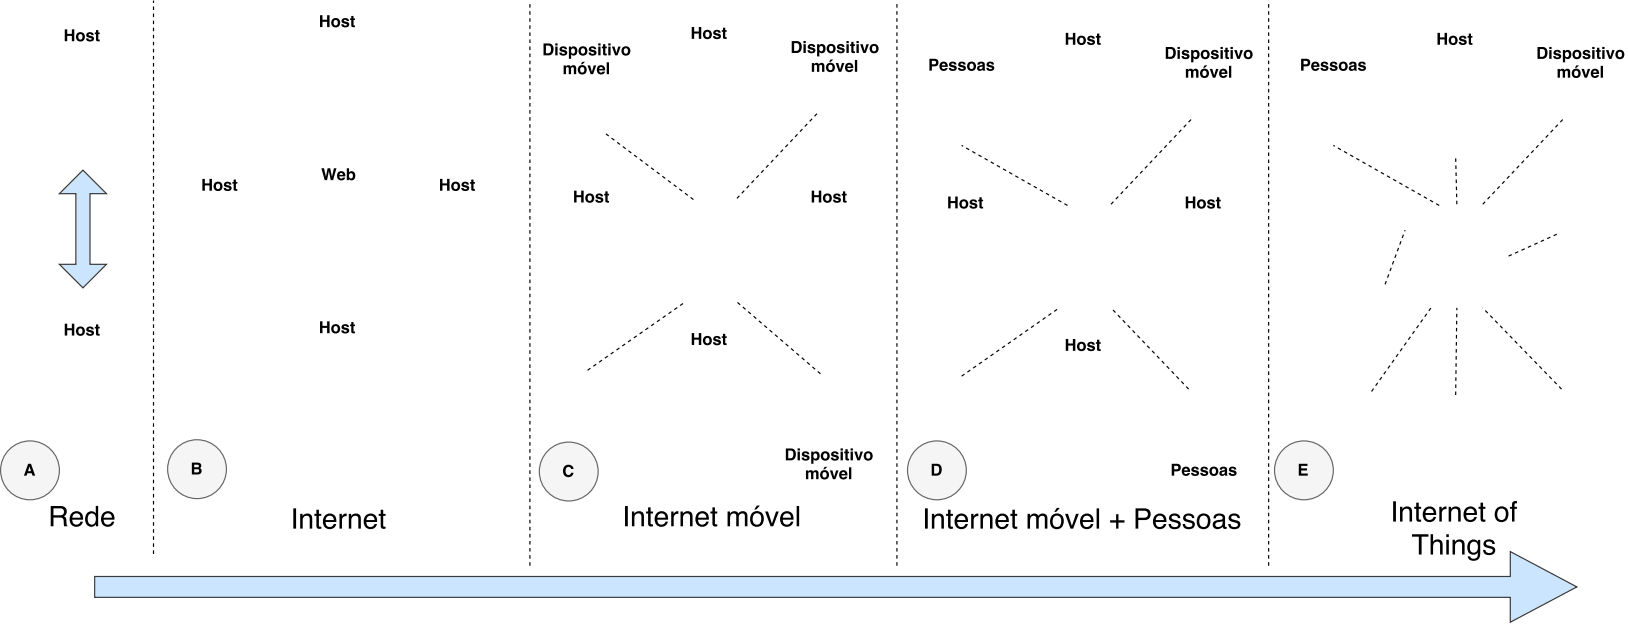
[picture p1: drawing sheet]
<svg xmlns="http://www.w3.org/2000/svg" width="488mm" height="187mm" viewBox="0 0 488 187" stroke-linecap="round" stroke-linejoin="round" font-family="sans-serif">
<g fill="#000">
<path d="M19.4 8.8h.8v1.3h1.3v-1.3h.8v3.5h-.8v-1.5h-1.3v1.5h-.8zM23.7 10.4a.77 .77 0 0 0-.2 1.1 .77 .77 0 0 0 1.1 .1 .77 .77 0 0 0 .1-1 .77 .77 0 0 0-1-.2zM22.7 11a1.4 1.4 0 0 1 2.8 0 1.4 1.4 0 0 1-2.8 0zM26.2 9.9a1.22 1.22 0 0 1 1.9 .6h-.7a.43 .43 0 0 0-.4-.3 .43 .43 0 0 0-.4 .3l.2 .1a1.15 1.15 0 0 1 1.4 1.2 1.3 1.3 0 0 1-1.3 .6 1.3 1.3 0 0 1-1.1-.9h.7a.46 .46 0 0 0 .5 .4 .46 .46 0 0 0 .4-.4l-.1-.1a1.13 1.13 0 0 1-1.4-1.1zM28.8 9h.7v.7h.4v.5h-.4v1.6l.4 .1v.5l-.8-.1-.3-.2v-1.9h-.4v-.5h.4z"/>
<path d="M96.4 50.4h.8l.5 2.6 .5-2.6h.8l.6 2.6 .5-2.6h.8l-1 3.6h-.7l-.6-2.8-.5 2.8h-.7zM102 52l-.2 .4h1.1l-.4-.5zM101.4 51.6a1.27 1.27 0 0 1 1.6-.2 1.27 1.27 0 0 1 .6 1.5h-1.8a.57 .57 0 0 0 .4 .6 .57 .57 0 0 0 .6-.3h.7a1.35 1.35 0 0 1-2 .6 1.35 1.35 0 0 1-.1-2.2zM104 50.4h.7v1.3a1.12 1.12 0 0 1 1.5-.2 1.12 1.12 0 0 1 .3 1.4 1.04 1.04 0 0 1-.6 1.1 1.04 1.04 0 0 1-1.2-.4v.4h-.7zM104.9 52a.74 .74 0 0 0-.2 1 .74 .74 0 0 0 1 .3 .75 .75 0 0 0 .1-1 .75 .75 0 0 0-.9-.3z"/>
<path d="M19.4 97h.8v1.3h1.3v-1.3h.8v3.5h-.8v-1.5h-1.3v1.5h-.8zM23.7 98.6a.77 .77 0 0 0-.2 1.1 .77 .77 0 0 0 1.1 .1 .77 .77 0 0 0 .1-1 .77 .77 0 0 0-1-.2zM22.7 99.2a1.4 1.4 0 0 1 2.8 0 1.4 1.4 0 0 1-2.8 0zM26.2 98.1a1.22 1.22 0 0 1 1.9 .6h-.7a.43 .43 0 0 0-.4-.3 .43 .43 0 0 0-.4 .3l.2 .1a1.15 1.15 0 0 1 1.4 1.2 1.3 1.3 0 0 1-1.3 .6 1.3 1.3 0 0 1-1.1-.9h.7a.46 .46 0 0 0 .5 .4 .46 .46 0 0 0 .4-.4l-.1-.1a1.13 1.13 0 0 1-1.4-1.1zM28.8 97.2h.7v.7h.4v.5h-.4v1.5l.4 .2v.5l-.8-.1-.3-.2v-1.9h-.4v-.5h.4z"/>
</g>
<path d="M24.9 51l7 7h-4.9v21.2h4.9l-7 7.1-7.1-7.1h5v-21.2h-5z" fill="#cce5ff"/>
<path d="M24.9 51l7 7h-4.9v21.2h4.9l-7 7.1-7.1-7.1h5v-21.2h-5z" fill="none" stroke="#36393d" stroke-width=".35"/>
<g fill="#000">
<path d="M96 4.6h.7v1.3h1.4v-1.3h.7v3.5h-.7v-1.6h-1.4v1.6h-.7zM100.2 6.2a.77 .77 0 0 0-.1 1.1 .77 .77 0 0 0 1 .1 .77 .77 0 0 0 .2-1.1 .77 .77 0 0 0-1.1-.1zM99.3 6.8a1.4 1.4 0 0 1 2.8 0 1.4 1.4 0 0 1-2.8 0zM102.7 5.7a1.22 1.22 0 0 1 2 .6h-.7a.43 .43 0 0 0-.4-.4 .43 .43 0 0 0-.5 .4l.2 .1a1.15 1.15 0 0 1 1.4 1.2 1.3 1.3 0 0 1-1.3 .6 1.3 1.3 0 0 1-1.1-.9h.7a.46 .46 0 0 0 .5 .4 .46 .46 0 0 0 .5-.4l-.2-.1a1.13 1.13 0 0 1-1.3-1.1zM105.3 4.8h.7v.7h.5v.5h-.5v1.5l.5 .1v.5h-.9l-.2-.3-.1-1.8h-.3v-.5h.3z"/>
<path d="M207.5 8.1h.7v1.3h1.4v-1.3h.7v3.5h-.7v-1.5h-1.4v1.5h-.7zM211.7 9.7a.77 .77 0 0 0-.2 1.1 .77 .77 0 0 0 1.1 .1 .77 .77 0 0 0 .2-1 .77 .77 0 0 0-1.1-.2zM210.8 10.3a1.4 1.4 0 0 1 2.8 0 1.4 1.4 0 0 1-2.8 0zM214.2 9.2a1.22 1.22 0 0 1 1.9 .6h-.6a.43 .43 0 0 0-.5-.3 .43 .43 0 0 0-.4 .3l.2 .1a1.15 1.15 0 0 1 1.4 1.2 1.3 1.3 0 0 1-1.3 .6 1.3 1.3 0 0 1-1.1-.9h.7a.46 .46 0 0 0 .5 .4 .46 .46 0 0 0 .4-.4l-.1-.1a1.13 1.13 0 0 1-1.4-1.1zM216.8 8.3h.7v.7h.4v.5h-.4v1.5l.4 .2v.5l-.8-.1-.2-.2-.1-1.9h-.3v-.5h.3z"/>
<path d="M238.2 12.9v2.4h.6a1.22 1.22 0 0 0 .9-1.2 1.22 1.22 0 0 0-.9-1.2zM237.4 12.3h1.6a1.8 1.8 0 0 1 1.5 1.8 1.8 1.8 0 0 1-1.5 1.8h-1.6zM241 12.3h.7v.6h-.7zM241 13.2h.7v2.7h-.7zM242.5 13.4a1.22 1.22 0 0 1 2 .6h-.7a.43 .43 0 0 0-.4-.3 .43 .43 0 0 0-.5 .3l.2 .1a1.15 1.15 0 0 1 1.4 1.2 1.3 1.3 0 0 1-1.3 .7 1.3 1.3 0 0 1-1-1h.7a.46 .46 0 0 0 .4 .4 .46 .46 0 0 0 .5-.4h-.2a1.13 1.13 0 0 1-1.3-1.2zM245.9 13.9a.73 .73 0 0 0-.2 1.1 .73 .73 0 0 0 1 .2 .74 .74 0 0 0 .1-1 .74 .74 0 0 0-.9-.3zM245 13.2h.7v.4a1.12 1.12 0 0 1 1.5-.2 1.12 1.12 0 0 1 .4 1.5 1.03 1.03 0 0 1-.7 1 1.03 1.03 0 0 1-1.2-.4v1.4h-.7zM248.8 14a.77 .77 0 0 0-.1 1 .77 .77 0 0 0 1 .2 .77 .77 0 0 0 .2-1.1 .77 .77 0 0 0-1.1-.1zM247.9 14.6a1.4 1.4 0 0 1 2.8 0 1.4 1.4 0 0 1-2.8 0zM251.3 13.4a1.22 1.22 0 0 1 2 .6h-.7a.43 .43 0 0 0-.4-.3 .43 .43 0 0 0-.5 .3l.2 .1a1.15 1.15 0 0 1 1.4 1.2 1.3 1.3 0 0 1-1.3 .7 1.3 1.3 0 0 1-1.1-1h.7a.46 .46 0 0 0 .5 .4 .46 .46 0 0 0 .4-.4h-.1a1.13 1.13 0 0 1-1.4-1.2zM253.9 12.3h.6v.6h-.6zM253.9 13.2h.6v2.7h-.6zM255.3 12.5h.7v.8h.4v.5h-.4v1.5l.4 .1v.5l-.8-.1-.3-.2v-1.8h-.4v-.5h.4zM256.9 12.3h.7v.6h-.7zM256.9 13.2h.7v2.7h-.7zM258 13.2h.7l.6 2 .5-2h.8l-1 2.7h-.7zM261.7 14a.77 .77 0 0 0-.2 1 .77 .77 0 0 0 1.1 .2 .77 .77 0 0 0 .2-1.1 .77 .77 0 0 0-1.1-.1zM260.8 14.6a1.4 1.4 0 0 1 2.8 0 1.4 1.4 0 0 1-2.8 0z"/>
<path d="M243.5 18.9h.6v.4a.83 .83 0 0 1 1.5 0 .88 .88 0 0 1 1.1-.4 .88 .88 0 0 1 .5 1v1.6h-.7v-1.7a.43 .43 0 0 0-.4-.4 .43 .43 0 0 0-.4 .6v1.5h-.7v-1.5a.43 .43 0 0 0-.4-.6 .43 .43 0 0 0-.4 .5v1.6h-.7zM248.6 19.6a.77 .77 0 0 0-.2 1.1 .77 .77 0 0 0 1.1 .1 .77 .77 0 0 0 .2-1.1 .77 .77 0 0 0-1.1-.1zM247.7 20.2a1.4 1.4 0 0 1 2.8 0 1.4 1.4 0 0 1-2.8 0zM249.1 17.8h.8l-.8 .7h-.5zM250.6 18.9h.8l.5 1.9 .6-1.9h.7l-.9 2.6h-.7zM254.3 19.5l-.2 .4h1.1l-.3-.5zM253.8 19.2a1.27 1.27 0 0 1 1.5-.2 1.27 1.27 0 0 1 .6 1.4h-1.8a.57 .57 0 0 0 .4 .6 .57 .57 0 0 0 .7-.3h.7a1.35 1.35 0 0 1-2.1 .6 1.35 1.35 0 0 1 0-2.1zM256.4 18h.7v3.5h-.7z"/>
<path d="M60.7 53.6h.7v1.4h1.4v-1.4h.8v3.5h-.8v-1.5h-1.4v1.5h-.7zM64.9 55.2a.77 .77 0 0 0-.1 1.1 .77 .77 0 0 0 1.1 .2 .77 .77 0 0 0 .1-1.1 .77 .77 0 0 0-1.1-.2zM64 55.8a1.4 1.4 0 0 1 2.8 0 1.4 1.4 0 0 1-2.8 0zM67.4 54.7a1.22 1.22 0 0 1 2 .6h-.7a.43 .43 0 0 0-.4-.3 .43 .43 0 0 0-.4 .3l.2 .1a1.15 1.15 0 0 1 1.3 1.2 1.3 1.3 0 0 1-1.2 .6 1.3 1.3 0 0 1-1.1-.9h.7a.46 .46 0 0 0 .4 .4 .46 .46 0 0 0 .5-.4l-.1-.1a1.13 1.13 0 0 1-1.4-1.1zM70.1 53.8h.6v.7h.5v.5h-.5l.1 1.6 .4 .1v.5l-.9-.1-.2-.2v-1.9h-.4v-.5h.4z"/>
<path d="M132 53.6h.7v1.4h1.4v-1.4h.7v3.5h-.7v-1.5h-1.4v1.5h-.7zM136.2 55.2a.77 .77 0 0 0-.2 1.1 .77 .77 0 0 0 1.1 .2 .77 .77 0 0 0 .2-1.1 .77 .77 0 0 0-1.1-.2zM135.3 55.8a1.4 1.4 0 0 1 2.8 0 1.4 1.4 0 0 1-2.8 0zM138.7 54.7a1.22 1.22 0 0 1 2 .6h-.7a.43 .43 0 0 0-.5-.3 .43 .43 0 0 0-.4 .3l.2 .1a1.15 1.15 0 0 1 1.4 1.2 1.3 1.3 0 0 1-1.3 .6 1.3 1.3 0 0 1-1.1-.9h.7a.46 .46 0 0 0 .5 .4 .46 .46 0 0 0 .4-.4l-.1-.1a1.13 1.13 0 0 1-1.4-1.1zM141.3 53.8h.7v.7h.4v.5h-.4v1.6l.4 .1v.5l-.8-.1-.2-.2-.1-1.9h-.3v-.5h.3z"/>
<path d="M172.2 57.1h.7v1.4h1.4v-1.4h.7v3.6h-.7v-1.6h-1.4v1.6h-.7zM176.4 58.8a.77 .77 0 0 0-.1 1 .77 .77 0 0 0 1 .2 .77 .77 0 0 0 .2-1.1 .77 .77 0 0 0-1.1-.1zM175.5 59.4a1.4 1.4 0 0 1 2.8 0 1.4 1.4 0 0 1-2.8 0zM178.9 58.2a1.22 1.22 0 0 1 2 .6h-.7a.43 .43 0 0 0-.4-.3 .43 .43 0 0 0-.5 .3l.2 .2a1.15 1.15 0 0 1 1.4 1.1 1.3 1.3 0 0 1-1.3 .7 1.3 1.3 0 0 1-1.1-1h.7a.46 .46 0 0 0 .5 .5 .46 .46 0 0 0 .5-.5h-.2a1.13 1.13 0 0 1-1.3-1.2zM181.5 57.3h.7v.8h.5v.5h-.5v1.5l.5 .1v.5l-.9-.1-.2-.2-.1-1.8h-.3v-.5h.3z"/>
<path d="M243.4 57.1h.8v1.4h1.4v-1.4h.7v3.6h-.7v-1.6h-1.4v1.6h-.8zM247.7 58.8a.77 .77 0 0 0-.2 1 .77 .77 0 0 0 1.1 .2 .77 .77 0 0 0 .1-1.1 .77 .77 0 0 0-1-.1zM246.8 59.4a1.4 1.4 0 0 1 2.8 0 1.4 1.4 0 0 1-2.8 0zM250.2 58.2a1.22 1.22 0 0 1 1.9 .6h-.7a.43 .43 0 0 0-.4-.3 .43 .43 0 0 0-.4 .3l.2 .2a1.15 1.15 0 0 1 1.4 1.1 1.3 1.3 0 0 1-1.3 .7 1.3 1.3 0 0 1-1.1-1h.7a.46 .46 0 0 0 .5 .5 .46 .46 0 0 0 .4-.5h-.1a1.13 1.13 0 0 1-1.4-1.2zM252.8 57.3h.7v.8h.4v.5h-.4v1.5l.4 .1v.5l-.8-.1-.3-.2v-1.8h-.4v-.5h.4z"/>
<path d="M96 96.3h.7v1.3h1.4v-1.3h.7v3.5h-.7v-1.6h-1.4v1.6h-.7zM100.2 97.9a.77 .77 0 0 0-.1 1.1 .77 .77 0 0 0 1 .1 .77 .77 0 0 0 .2-1 .77 .77 0 0 0-1.1-.2zM99.3 98.5a1.4 1.4 0 0 1 2.8 0 1.4 1.4 0 0 1-2.8 0zM102.7 97.4a1.22 1.22 0 0 1 2 .6h-.7a.43 .43 0 0 0-.4-.3 .43 .43 0 0 0-.5 .3l.2 .1a1.15 1.15 0 0 1 1.4 1.2 1.3 1.3 0 0 1-1.3 .6 1.3 1.3 0 0 1-1.1-.9h.7a.46 .46 0 0 0 .5 .4 .46 .46 0 0 0 .5-.4l-.2-.1a1.13 1.13 0 0 1-1.3-1.1zM105.3 96.5h.7v.7h.5v.5h-.5v1.5l.5 .1v.6l-.9-.1-.2-.2-.1-1.9h-.3v-.5h.3z"/>
<path d="M207.5 99.8h.7v1.4h1.4v-1.4h.7v3.6h-.7v-1.6h-1.4v1.6h-.7zM211.7 101.4a.77 .77 0 0 0-.2 1.1 .77 .77 0 0 0 1.1 .2 .77 .77 0 0 0 .2-1.1 .77 .77 0 0 0-1.1-.2zM210.8 102a1.4 1.4 0 0 1 2.8 0 1.4 1.4 0 0 1-2.8 0zM214.2 100.9a1.22 1.22 0 0 1 1.9 .6h-.6a.43 .43 0 0 0-.5-.3 .43 .43 0 0 0-.4 .3l.2 .1a1.15 1.15 0 0 1 1.4 1.2 1.3 1.3 0 0 1-1.3 .6 1.3 1.3 0 0 1-1.1-.9h.7a.46 .46 0 0 0 .5 .4 .46 .46 0 0 0 .4-.4h-.1a1.13 1.13 0 0 1-1.4-1.2zM216.8 100h.7v.8h.4v.4h-.4v1.6l.4 .1v.5l-.8-.1-.2-.2-.1-1.9h-.3v-.4h.3z"/>
<path d="M236.4 135v2.3h.7a1.22 1.22 0 0 0 .8-1.1 1.22 1.22 0 0 0-.8-1.2zM235.7 134.4h1.5a1.8 1.8 0 0 1 1.5 1.8 1.8 1.8 0 0 1-1.5 1.7h-1.5zM239.2 134.4h.7v.6h-.7zM239.2 135.3h.7v2.6h-.7zM240.8 135.5a1.22 1.22 0 0 1 1.9 .6h-.7a.43 .43 0 0 0-.4-.3 .43 .43 0 0 0-.4 .3l.2 .1a1.15 1.15 0 0 1 1.4 1.2 1.3 1.3 0 0 1-1.3 .6 1.3 1.3 0 0 1-1.1-.9h.7a.46 .46 0 0 0 .5 .4 .46 .46 0 0 0 .4-.4l-.1-.1a1.13 1.13 0 0 1-1.4-1.1zM244.1 136a.73 .73 0 0 0-.2 1 .73 .73 0 0 0 1.1 .2 .74 .74 0 0 0 .1-.9 .74 .74 0 0 0-1-.3zM243.3 135.3h.6v.4a1.12 1.12 0 0 1 1.5-.2 1.12 1.12 0 0 1 .4 1.4 1.03 1.03 0 0 1-.7 1 1.03 1.03 0 0 1-1.1-.3v1.4h-.7zM247 136a.77 .77 0 0 0-.1 1.1 .77 .77 0 0 0 1.1 .1 .77 .77 0 0 0 .1-1 .77 .77 0 0 0-1.1-.2zM246.1 136.6a1.4 1.4 0 0 1 2.8 0 1.4 1.4 0 0 1-2.8 0zM249.5 135.5a1.22 1.22 0 0 1 2 .6h-.7a.43 .43 0 0 0-.4-.3 .43 .43 0 0 0-.4 .3l.2 .1a1.15 1.15 0 0 1 1.3 1.2 1.3 1.3 0 0 1-1.2 .6 1.3 1.3 0 0 1-1.1-.9h.7a.46 .46 0 0 0 .4 .4 .46 .46 0 0 0 .5-.4l-.1-.1a1.13 1.13 0 0 1-1.4-1.1zM252.1 134.4h.7v.6h-.7zM252.1 135.3h.7v2.6h-.7zM253.5 134.6h.7v.7h.4v.5h-.4v1.5l.4 .1v.6l-.8-.1-.2-.2-.1-1.9h-.3v-.5h.3zM255.1 134.4h.7v.6h-.7zM255.1 135.3h.7v2.6h-.7zM256.2 135.3h.8l.5 1.9 .6-1.9h.7l-.9 2.6h-.8zM259.9 136a.77 .77 0 0 0-.1 1.1 .77 .77 0 0 0 1 .1 .77 .77 0 0 0 .2-1 .77 .77 0 0 0-1.1-.2zM259 136.6a1.4 1.4 0 0 1 2.8 0 1.4 1.4 0 0 1-2.8 0z"/>
<path d="M241.7 141h.7v.3a.83 .83 0 0 1 1.4 0 .88 .88 0 0 1 1.1-.4 .88 .88 0 0 1 .6 1v1.7h-.7v-1.7a.43 .43 0 0 0-.5-.4 .43 .43 0 0 0-.4 .5v1.6h-.7v-1.6a.43 .43 0 0 0-.4-.5 .43 .43 0 0 0-.4 .5v1.6h-.7zM246.8 141.7a.77 .77 0 0 0-.1 1 .77 .77 0 0 0 1 .2 .77 .77 0 0 0 .2-1.1 .77 .77 0 0 0-1.1-.1zM245.9 142.3a1.4 1.4 0 0 1 2.8 0 1.4 1.4 0 0 1-2.8 0zM247.3 139.9h.8l-.7 .7h-.5zM248.9 141h.7l.6 1.9 .5-1.9h.8l-1 2.6h-.7zM252.5 141.6l-.1 .4h1l-.3-.5zM252 141.2a1.27 1.27 0 0 1 1.5-.2 1.27 1.27 0 0 1 .7 1.5h-1.8a.57 .57 0 0 0 .3 .6 .57 .57 0 0 0 .7-.3h.7a1.35 1.35 0 0 1-2 .6 1.35 1.35 0 0 1-.1-2.2zM254.6 140h.7v3.6h-.7z"/>
</g>
<circle cx="170.6" cy="141.3" r="8.8" fill="#f5f5f5"/>
<circle cx="170.6" cy="141.3" r="8.8" fill="none" stroke="#666" stroke-width=".35"/>
<g fill="#000">
<path d="M169.3 139.7a1.58 1.58 0 0 1 2.7 .8h-.7a.89 .89 0 0 0-1.2-.6 .89 .89 0 0 0-.5 1.2 .87 .87 0 0 0 .6 1.2 .87 .87 0 0 0 1.1-.6h.7a1.64 1.64 0 0 1-2.1 1.2 1.64 1.64 0 0 1-1-2.2z"/>
<path d="M163.7 13.6v2.4h.7a1.22 1.22 0 0 0 .9-1.2 1.22 1.22 0 0 0-.9-1.2zM163 13h1.5a1.8 1.8 0 0 1 1.5 1.8 1.8 1.8 0 0 1-1.5 1.8h-1.5zM166.5 13h.7v.6h-.7zM166.5 14h.7v2.6h-.7zM168.1 14.1a1.22 1.22 0 0 1 2 .7h-.7a.43 .43 0 0 0-.5-.4 .43 .43 0 0 0-.4 .3l.2 .2a1.15 1.15 0 0 1 1.4 1.1 1.3 1.3 0 0 1-1.3 .7 1.3 1.3 0 0 1-1.1-1h.7a.46 .46 0 0 0 .5 .5 .46 .46 0 0 0 .4-.5h-.1a1.13 1.13 0 0 1-1.4-1.2zM171.5 14.7a.73 .73 0 0 0-.2 1 .73 .73 0 0 0 1 .2 .74 .74 0 0 0 .1-1 .74 .74 0 0 0-.9-.2zM170.6 14h.7v.3a1.12 1.12 0 0 1 1.5-.2 1.12 1.12 0 0 1 .3 1.5 1.03 1.03 0 0 1-.6 1 1.03 1.03 0 0 1-1.2-.4v1.4h-.7zM174.4 14.7a.77 .77 0 0 0-.2 1 .77 .77 0 0 0 1.1 .2 .77 .77 0 0 0 .1-1.1 .77 .77 0 0 0-1-.1zM173.5 15.3a1.4 1.4 0 0 1 2.8 0 1.4 1.4 0 0 1-2.8 0zM176.9 14.1a1.22 1.22 0 0 1 1.9 .7h-.7a.43 .43 0 0 0-.4-.4 .43 .43 0 0 0-.4 .3l.2 .2a1.15 1.15 0 0 1 1.4 1.1 1.3 1.3 0 0 1-1.3 .7 1.3 1.3 0 0 1-1.1-1h.7a.46 .46 0 0 0 .5 .5 .46 .46 0 0 0 .4-.5h-.1a1.13 1.13 0 0 1-1.4-1.2zM179.4 13h.7v.6h-.7zM179.4 14h.7v2.6h-.7zM180.9 13.2h.6v.8h.5v.5h-.5l.1 1.5 .4 .1v.5l-.9-.1-.2-.2v-1.8h-.4v-.5h.4zM182.4 13h.7v.6h-.7zM182.4 14h.7v2.6h-.7zM183.5 14h.8l.5 1.9 .6-1.9h.7l-.9 2.6h-.7zM187.2 14.7a.77 .77 0 0 0-.1 1 .77 .77 0 0 0 1.1 .2 .77 .77 0 0 0 .1-1.1 .77 .77 0 0 0-1.1-.1zM186.3 15.3a1.4 1.4 0 0 1 2.8 0 1.4 1.4 0 0 1-2.8 0z"/>
<path d="M169 19.6h.7v.4a.83 .83 0 0 1 1.5 0 .88 .88 0 0 1 1-.4 .88 .88 0 0 1 .6 1v1.6h-.7v-1.6a.43 .43 0 0 0-.5-.5 .43 .43 0 0 0-.3 .6v1.5h-.7v-1.5a.43 .43 0 0 0-.4-.6 .43 .43 0 0 0-.5 .5v1.6h-.7zM174.2 20.3a.77 .77 0 0 0-.2 1.1 .77 .77 0 0 0 1.1 .1 .77 .77 0 0 0 .1-1 .77 .77 0 0 0-1-.2zM173.2 20.9a1.4 1.4 0 0 1 2.8 0 1.4 1.4 0 0 1-2.8 0zM174.7 18.5h.7l-.7 .7h-.5zM176.2 19.6h.8l.5 1.9 .6-1.9h.7l-.9 2.6h-.8zM179.9 20.2l-.2 .4h1.1l-.4-.5zM179.3 19.9a1.27 1.27 0 0 1 1.6-.2 1.27 1.27 0 0 1 .6 1.4h-1.8a.57 .57 0 0 0 .4 .6 .57 .57 0 0 0 .6-.2h.7a1.35 1.35 0 0 1-2 .5 1.35 1.35 0 0 1-.1-2.1zM182 18.7h.6v3.5h-.6z"/>
<path d="M319.6 9.9h.8v1.3h1.4v-1.3h.7v3.5h-.7v-1.6h-1.4v1.6h-.8zM323.9 11.5a.77 .77 0 0 0-.2 1.1 .77 .77 0 0 0 1.1 .1 .77 .77 0 0 0 .1-1.1 .77 .77 0 0 0-1-.1zM323 12.1a1.4 1.4 0 0 1 2.8 0 1.4 1.4 0 0 1-2.8 0zM326.4 11a1.22 1.22 0 0 1 1.9 .6h-.7a.43 .43 0 0 0-.4-.4 .43 .43 0 0 0-.4 .4l.2 .1a1.15 1.15 0 0 1 1.4 1.2 1.3 1.3 0 0 1-1.3 .6 1.3 1.3 0 0 1-1.1-.9h.7a.46 .46 0 0 0 .5 .4 .46 .46 0 0 0 .4-.5h-.1a1.13 1.13 0 0 1-1.4-1.1zM329 10.1h.7v.7h.4v.5h-.4v1.5l.4 .1v.5h-.8l-.3-.3v-1.8h-.4v-.5h.4z"/>
<path d="M350.3 14.7v2.3h.7a1.22 1.22 0 0 0 .9-1.1 1.22 1.22 0 0 0-.9-1.2zM349.6 14.1h1.6a1.8 1.8 0 0 1 1.5 1.8 1.8 1.8 0 0 1-1.5 1.7h-1.6zM353.1 14.1h.7v.6h-.7zM353.1 15h.7v2.6h-.7zM354.7 15.2a1.22 1.22 0 0 1 2 .6h-.7a.43 .43 0 0 0-.4-.3 .43 .43 0 0 0-.5 .3l.2 .1a1.15 1.15 0 0 1 1.4 1.2 1.3 1.3 0 0 1-1.3 .6 1.3 1.3 0 0 1-1.1-.9h.7a.46 .46 0 0 0 .5 .4 .46 .46 0 0 0 .5-.4l-.2-.1a1.13 1.13 0 0 1-1.3-1.1zM358.1 15.7a.73 .73 0 0 0-.2 1 .73 .73 0 0 0 1 .2 .74 .74 0 0 0 .1-.9 .74 .74 0 0 0-.9-.3zM357.2 15h.7v.4a1.12 1.12 0 0 1 1.5-.2 1.12 1.12 0 0 1 .3 1.4 1.03 1.03 0 0 1-.6 1 1.03 1.03 0 0 1-1.2-.3v1.4h-.7zM361 15.7a.77 .77 0 0 0-.2 1.1 .77 .77 0 0 0 1.1 .1 .77 .77 0 0 0 .2-1 .77 .77 0 0 0-1.1-.2zM360.1 16.3a1.4 1.4 0 0 1 2.8 0 1.4 1.4 0 0 1-2.8 0zM363.5 15.2a1.22 1.22 0 0 1 1.9 .6h-.6a.43 .43 0 0 0-.5-.3 .43 .43 0 0 0-.4 .3l.2 .1a1.15 1.15 0 0 1 1.4 1.2 1.3 1.3 0 0 1-1.3 .6 1.3 1.3 0 0 1-1.1-.9h.7a.46 .46 0 0 0 .5 .4 .46 .46 0 0 0 .4-.4l-.1-.1a1.13 1.13 0 0 1-1.4-1.1zM366 14.1h.7v.6h-.7zM366 15h.7v2.6h-.7zM367.5 14.3h.7v.7h.4v.5h-.4v1.5l.4 .1v.6l-.8-.1-.3-.2v-1.9h-.4v-.5h.4zM369 14.1h.7v.6h-.7zM369 15h.7v2.6h-.7zM370.1 15h.8l.6 1.9 .5-1.9h.8l-1 2.6h-.7zM373.9 15.7a.77 .77 0 0 0-.2 1.1 .77 .77 0 0 0 1.1 .1 .77 .77 0 0 0 .1-1 .77 .77 0 0 0-1-.2zM373 16.3a1.4 1.4 0 0 1 2.8 0 1.4 1.4 0 0 1-2.8 0z"/>
<path d="M355.7 20.7h.6v.3a.83 .83 0 0 1 1.5 0 .88 .88 0 0 1 1.1-.4 .88 .88 0 0 1 .5 1v1.7h-.7v-1.7a.43 .43 0 0 0-.5-.4 .43 .43 0 0 0-.3 .5v1.6h-.7v-1.6a.43 .43 0 0 0-.4-.5 .43 .43 0 0 0-.4 .5v1.6h-.7zM360.8 21.4a.77 .77 0 0 0-.2 1 .77 .77 0 0 0 1.1 .2 .77 .77 0 0 0 .1-1.1 .77 .77 0 0 0-1-.1zM359.9 22a1.4 1.4 0 0 1 2.8 0 1.4 1.4 0 0 1-2.8 0zM361.3 19.6h.8l-.8 .7h-.5zM362.8 20.7h.8l.5 1.9 .6-1.9h.7l-.9 2.6h-.7zM366.5 21.3l-.2 .4h1.1l-.3-.5zM366 20.9a1.27 1.27 0 0 1 1.5-.2 1.27 1.27 0 0 1 .6 1.5h-1.8a.57 .57 0 0 0 .4 .6 .57 .57 0 0 0 .7-.3h.7a1.35 1.35 0 0 1-2.1 .6 1.35 1.35 0 0 1 0-2.2zM368.6 19.7h.7v3.6h-.7z"/>
<path d="M284.4 58.9h.7v1.3h1.4v-1.3h.7v3.5h-.7v-1.5h-1.4v1.5h-.7zM288.6 60.5a.77 .77 0 0 0-.2 1.1 .77 .77 0 0 0 1.1 .1 .77 .77 0 0 0 .2-1 .77 .77 0 0 0-1.1-.2zM287.7 61.1a1.4 1.4 0 0 1 2.8 0 1.4 1.4 0 0 1-2.8 0zM291.1 60a1.22 1.22 0 0 1 2 .6h-.7a.43 .43 0 0 0-.5-.3 .43 .43 0 0 0-.4 .3l.2 .1a1.15 1.15 0 0 1 1.4 1.2 1.3 1.3 0 0 1-1.3 .6 1.3 1.3 0 0 1-1.1-.9h.7a.46 .46 0 0 0 .5 .4 .46 .46 0 0 0 .4-.4l-.1-.1a1.13 1.13 0 0 1-1.4-1.1zM293.7 59.1h.7v.7h.4v.5h-.4v1.5l.4 .2v.5l-.8-.1-.2-.2-.1-1.9h-.3v-.5h.3z"/>
<path d="M355.6 58.9h.8v1.3h1.3v-1.3h.8v3.5h-.8v-1.5h-1.3v1.5h-.8zM359.8 60.5a.77 .77 0 0 0-.1 1.1 .77 .77 0 0 0 1.1 .1 .77 .77 0 0 0 .1-1 .77 .77 0 0 0-1.1-.2zM358.9 61.1a1.4 1.4 0 0 1 2.8 0 1.4 1.4 0 0 1-2.8 0zM362.4 60a1.22 1.22 0 0 1 1.9 .6h-.7a.43 .43 0 0 0-.4-.3 .43 .43 0 0 0-.4 .3l.2 .1a1.15 1.15 0 0 1 1.4 1.2 1.3 1.3 0 0 1-1.3 .6 1.3 1.3 0 0 1-1.1-.9h.7a.46 .46 0 0 0 .4 .4 .46 .46 0 0 0 .5-.4l-.1-.1a1.13 1.13 0 0 1-1.4-1.1zM365 59.1h.7v.7h.4v.5h-.4v1.5l.4 .2v.5l-.8-.1-.3-.2v-1.9h-.4v-.5h.4z"/>
<path d="M319.6 101.6h.8v1.3h1.4v-1.3h.7v3.5h-.7v-1.6h-1.4v1.6h-.8zM323.9 103.2a.77 .77 0 0 0-.2 1.1 .77 .77 0 0 0 1.1 .1 .77 .77 0 0 0 .1-1 .77 .77 0 0 0-1-.2zM323 103.8a1.4 1.4 0 0 1 2.8 0 1.4 1.4 0 0 1-2.8 0zM326.4 102.7a1.22 1.22 0 0 1 1.9 .6h-.7a.43 .43 0 0 0-.4-.4 .43 .43 0 0 0-.4 .4l.2 .1a1.15 1.15 0 0 1 1.4 1.2 1.3 1.3 0 0 1-1.3 .6 1.3 1.3 0 0 1-1.1-.9h.7a.46 .46 0 0 0 .5 .4 .46 .46 0 0 0 .4-.4l-.1-.1a1.13 1.13 0 0 1-1.4-1.1zM329 101.8h.7v.7h.4v.5h-.4v1.5l.4 .1v.6l-.8-.1-.3-.3v-1.8h-.4v-.5h.4z"/>
</g>
<path d="M208 59.8l-26.8-20.1M221 59.4l24.4-25.7M176.2 110.9l29.3-20.4M246.1 112l-25.1-21.5M46 166v-165.8M158.9 169.5v-169.3" fill="none" stroke="#000" stroke-width=".35" stroke-dasharray="1.1 1.1" stroke-linecap="butt"/>
<circle cx="281" cy="140.9" r="8.8" fill="#f5f5f5"/>
<circle cx="281" cy="140.9" r="8.8" fill="none" stroke="#666" stroke-width=".35"/>
<g fill="#000">
<path d="M279.5 18.2v1.1h.7a.52 .52 0 0 0 .5-.5 .52 .52 0 0 0-.5-.6zM278.7 17.6h1.6a1.14 1.14 0 0 1 1.2 1.2 1.14 1.14 0 0 1-1.3 1.1h-.7v1.3h-.8zM282.6 19.2l-.1 .4h1l-.3-.5zM282.1 18.8a1.27 1.27 0 0 1 1.5-.2 1.27 1.27 0 0 1 .6 1.4h-1.8a.57 .57 0 0 0 .4 .7 .57 .57 0 0 0 .7-.3h.7a1.35 1.35 0 0 1-2.1 .6 1.35 1.35 0 0 1 0-2.2zM284.9 18.7a1.22 1.22 0 0 1 2 .6h-.7a.43 .43 0 0 0-.4-.3 .43 .43 0 0 0-.5 .3l.2 .1a1.15 1.15 0 0 1 1.4 1.2 1.3 1.3 0 0 1-1.3 .6 1.3 1.3 0 0 1-1.1-.9h.7a.46 .46 0 0 0 .5 .4 .46 .46 0 0 0 .4-.4h-.1a1.13 1.13 0 0 1-1.4-1.2zM287.6 18.7a1.22 1.22 0 0 1 2 .6h-.7a.43 .43 0 0 0-.4-.3 .43 .43 0 0 0-.4 .3l.2 .1a1.15 1.15 0 0 1 1.3 1.2 1.3 1.3 0 0 1-1.2 .6 1.3 1.3 0 0 1-1.1-.9h.7a.46 .46 0 0 0 .4 .4 .46 .46 0 0 0 .5-.4h-.1a1.13 1.13 0 0 1-1.4-1.2zM290.9 19.2a.77 .77 0 0 0-.1 1.1 .77 .77 0 0 0 1 .2 .77 .77 0 0 0 .2-1.1 .77 .77 0 0 0-1.1-.2zM290 19.8a1.4 1.4 0 0 1 2.8 0 1.4 1.4 0 0 1-2.8 0zM293.9 20.1l-.1 .1a.45 .45 0 0 0 .6 .5 .45 .45 0 0 0 .1-.7zM293.3 18.8a1.22 1.22 0 0 1 2 .5l.2 1.9h-.8v-.3a.91 .91 0 0 1-1.2 .3 .91 .91 0 0 1-.4-1.2 .91 .91 0 0 1 1.1-.4l.4-.2a.42 .42 0 0 0-.4-.4 .42 .42 0 0 0-.4 .4h-.7zM296.2 18.7a1.22 1.22 0 0 1 1.9 .6h-.7a.43 .43 0 0 0-.4-.3 .43 .43 0 0 0-.4 .3l.2 .1a1.15 1.15 0 0 1 1.4 1.2 1.3 1.3 0 0 1-1.3 .6 1.3 1.3 0 0 1-1.1-.9h.7a.46 .46 0 0 0 .4 .4 .46 .46 0 0 0 .5-.4h-.1a1.13 1.13 0 0 1-1.4-1.2z"/>
<path d="M391 18.2v1.1h.6a.52 .52 0 0 0 .6-.5 .52 .52 0 0 0-.6-.6zM390.2 17.6h1.6a1.14 1.14 0 0 1 1.1 1.2 1.14 1.14 0 0 1-1.2 1.1h-.7v1.3h-.8zM394.1 19.2l-.2 .4h1.1l-.3-.5zM393.6 18.8a1.27 1.27 0 0 1 1.5-.2 1.27 1.27 0 0 1 .6 1.4h-1.8a.57 .57 0 0 0 .4 .7 .57 .57 0 0 0 .7-.3h.7a1.35 1.35 0 0 1-2.1 .6 1.35 1.35 0 0 1 0-2.2zM396.4 18.7a1.22 1.22 0 0 1 1.9 .6h-.6a.43 .43 0 0 0-.5-.3 .43 .43 0 0 0-.4 .3l.2 .1a1.15 1.15 0 0 1 1.4 1.2 1.3 1.3 0 0 1-1.3 .6 1.3 1.3 0 0 1-1.1-.9h.7a.46 .46 0 0 0 .5 .4 .46 .46 0 0 0 .4-.4h-.1a1.13 1.13 0 0 1-1.4-1.2zM399.1 18.7a1.22 1.22 0 0 1 2 .6h-.7a.43 .43 0 0 0-.4-.3 .43 .43 0 0 0-.5 .3l.2 .1a1.15 1.15 0 0 1 1.4 1.2 1.3 1.3 0 0 1-1.3 .6 1.3 1.3 0 0 1-1-.9h.7a.46 .46 0 0 0 .4 .4 .46 .46 0 0 0 .5-.4h-.2a1.13 1.13 0 0 1-1.3-1.2zM402.4 19.2a.77 .77 0 0 0-.2 1.1 .77 .77 0 0 0 1.1 .2 .77 .77 0 0 0 .2-1.1 .77 .77 0 0 0-1.1-.2zM401.5 19.8a1.4 1.4 0 0 1 2.8 0 1.4 1.4 0 0 1-2.8 0zM405.4 20.1l-.2 .1a.45 .45 0 0 0 .6 .5 .45 .45 0 0 0 .2-.7zM404.8 18.8a1.22 1.22 0 0 1 2 .5l.2 1.9h-.8v-.3a.91 .91 0 0 1-1.2 .3 .91 .91 0 0 1-.5-1.2 .91 .91 0 0 1 1.2-.4l.4-.2a.42 .42 0 0 0-.4-.4 .42 .42 0 0 0-.4 .4h-.7zM407.6 18.7a1.22 1.22 0 0 1 2 .6h-.7a.43 .43 0 0 0-.4-.3 .43 .43 0 0 0-.4 .3l.2 .1a1.15 1.15 0 0 1 1.3 1.2 1.3 1.3 0 0 1-1.2 .6 1.3 1.3 0 0 1-1.1-.9h.7a.46 .46 0 0 0 .4 .4 .46 .46 0 0 0 .5-.4h-.1a1.13 1.13 0 0 1-1.4-1.2z"/>
<path d="M431.1 9.9h.7v1.3h1.4v-1.3h.8v3.5h-.8v-1.6h-1.4v1.6h-.7zM435.3 11.5a.77 .77 0 0 0-.1 1.1 .77 .77 0 0 0 1.1 .1 .77 .77 0 0 0 .1-1.1 .77 .77 0 0 0-1.1-.1zM434.4 12.1a1.4 1.4 0 0 1 2.8 0 1.4 1.4 0 0 1-2.8 0zM437.8 11a1.22 1.22 0 0 1 2 .6h-.7a.43 .43 0 0 0-.4-.4 .43 .43 0 0 0-.4 .4l.2 .1a1.15 1.15 0 0 1 1.3 1.2 1.3 1.3 0 0 1-1.2 .6 1.3 1.3 0 0 1-1.1-.9h.7a.46 .46 0 0 0 .4 .4 .46 .46 0 0 0 .5-.5h-.1a1.13 1.13 0 0 1-1.4-1.1zM440.5 10.1h.7v.7h.4v.5h-.4v1.5l.4 .1v.5h-.8l-.3-.3v-1.8h-.4v-.5h.4z"/>
<path d="M461.8 14.7v2.3h.7a1.22 1.22 0 0 0 .9-1.1 1.22 1.22 0 0 0-.9-1.2zM461.1 14.1h1.5a1.8 1.8 0 0 1 1.5 1.8 1.8 1.8 0 0 1-1.5 1.7h-1.5zM464.6 14.1h.7v.6h-.7zM464.6 15h.7v2.6h-.7zM466.2 15.2a1.22 1.22 0 0 1 1.9 .6h-.6a.43 .43 0 0 0-.5-.3 .43 .43 0 0 0-.4 .3l.2 .1a1.15 1.15 0 0 1 1.4 1.2 1.3 1.3 0 0 1-1.3 .6 1.3 1.3 0 0 1-1.1-.9h.7a.46 .46 0 0 0 .5 .4 .46 .46 0 0 0 .4-.4l-.1-.1a1.13 1.13 0 0 1-1.4-1.1zM469.6 15.7a.73 .73 0 0 0-.2 1 .73 .73 0 0 0 1 .2 .74 .74 0 0 0 .1-.9 .74 .74 0 0 0-.9-.3zM468.7 15h.7v.4a1.12 1.12 0 0 1 1.5-.2 1.12 1.12 0 0 1 .3 1.4 1.03 1.03 0 0 1-.6 1 1.03 1.03 0 0 1-1.2-.3v1.4h-.7zM472.5 15.7a.77 .77 0 0 0-.2 1.1 .77 .77 0 0 0 1.1 .1 .77 .77 0 0 0 .1-1 .77 .77 0 0 0-1-.2zM471.6 16.3a1.4 1.4 0 0 1 2.8 0 1.4 1.4 0 0 1-2.8 0zM475 15.2a1.22 1.22 0 0 1 1.9 .6h-.7a.43 .43 0 0 0-.4-.3 .43 .43 0 0 0-.4 .3l.2 .1a1.15 1.15 0 0 1 1.4 1.2 1.3 1.3 0 0 1-1.3 .6 1.3 1.3 0 0 1-1.1-.9h.7a.46 .46 0 0 0 .5 .4 .46 .46 0 0 0 .4-.4l-.1-.1a1.13 1.13 0 0 1-1.4-1.1zM477.5 14.1h.7v.6h-.7zM477.5 15h.7v2.6h-.7zM479 14.3h.6v.7h.5v.5h-.5l.1 1.5 .4 .1v.6l-.9-.1-.2-.2v-1.9h-.4v-.5h.4zM480.5 14.1h.7v.6h-.7zM480.5 15h.7v2.6h-.7zM481.6 15h.8l.5 1.9 .6-1.9h.7l-.9 2.6h-.7zM485.3 15.7a.77 .77 0 0 0-.1 1.1 .77 .77 0 0 0 1.1 .1 .77 .77 0 0 0 .1-1 .77 .77 0 0 0-1.1-.2zM484.4 16.3a1.4 1.4 0 0 1 2.8 0 1.4 1.4 0 0 1-2.8 0z"/>
<path d="M467.1 20.7h.7v.3a.83 .83 0 0 1 1.5 0 .88 .88 0 0 1 1-.4 .88 .88 0 0 1 .6 1v1.7h-.7v-1.7a.43 .43 0 0 0-.5-.4 .43 .43 0 0 0-.3 .5v1.6h-.7v-1.6a.43 .43 0 0 0-.4-.5 .43 .43 0 0 0-.5 .5v1.6h-.7zM472.2 21.4a.77 .77 0 0 0-.1 1 .77 .77 0 0 0 1.1 .2 .77 .77 0 0 0 .1-1.1 .77 .77 0 0 0-1.1-.1zM471.3 22a1.4 1.4 0 0 1 2.8 0 1.4 1.4 0 0 1-2.8 0zM472.8 19.6h.7l-.7 .7h-.5zM474.3 20.7h.8l.5 1.9 .6-1.9h.7l-.9 2.6h-.8zM478 21.3l-.2 .4h1.1l-.4-.5zM477.4 20.9a1.27 1.27 0 0 1 1.6-.2 1.27 1.27 0 0 1 .6 1.5h-1.8a.57 .57 0 0 0 .4 .6 .57 .57 0 0 0 .6-.3h.7a1.35 1.35 0 0 1-2 .6 1.35 1.35 0 0 1-.1-2.2zM480.1 19.7h.6v3.6h-.6z"/>
<path d="M280.1 139.6v2.3h.7a1.22 1.22 0 0 0 .9-1.2 1.22 1.22 0 0 0-.9-1.1zM279.4 139h1.6a1.8 1.8 0 0 1 1.5 1.7 1.8 1.8 0 0 1-1.5 1.8h-1.6z"/>
<path d="M352.1 139.6v1h.7a.52 .52 0 0 0 .6-.5 .52 .52 0 0 0-.6-.5zM351.4 139h1.6a1.14 1.14 0 0 1 1.1 1.1 1.14 1.14 0 0 1-1.2 1.1h-.8v1.3h-.7zM355.3 140.5l-.2 .4h1.1l-.3-.5zM354.8 140.2a1.27 1.27 0 0 1 1.5-.2 1.27 1.27 0 0 1 .6 1.4h-1.8a.57 .57 0 0 0 .4 .6 .57 .57 0 0 0 .7-.2h.7a1.35 1.35 0 0 1-2.1 .5 1.35 1.35 0 0 1 0-2.1zM357.6 140.1a1.22 1.22 0 0 1 1.9 .6h-.7a.43 .43 0 0 0-.4-.4 .43 .43 0 0 0-.4 .4l.2 .1a1.15 1.15 0 0 1 1.4 1.2 1.3 1.3 0 0 1-1.3 .6 1.3 1.3 0 0 1-1.1-.9h.7a.46 .46 0 0 0 .5 .4 .46 .46 0 0 0 .4-.4l-.1-.1a1.13 1.13 0 0 1-1.4-1.1zM360.3 140.1a1.22 1.22 0 0 1 2 .6h-.7a.43 .43 0 0 0-.4-.4 .43 .43 0 0 0-.5 .4l.2 .1a1.15 1.15 0 0 1 1.4 1.2 1.3 1.3 0 0 1-1.3 .6 1.3 1.3 0 0 1-1-.9h.7a.46 .46 0 0 0 .4 .4 .46 .46 0 0 0 .5-.4l-.2-.1a1.13 1.13 0 0 1-1.3-1.1zM363.6 140.6a.77 .77 0 0 0-.2 1.1 .77 .77 0 0 0 1.1 .1 .77 .77 0 0 0 .1-1.1 .77 .77 0 0 0-1-.1zM362.7 141.2a1.4 1.4 0 0 1 2.8 0 1.4 1.4 0 0 1-2.8 0zM366.5 141.5l-.1 .1a.45 .45 0 0 0 .6 .4 .45 .45 0 0 0 .2-.7zM366 140.2a1.22 1.22 0 0 1 2 .4l.2 1.9h-.8l-.1-.3a.91 .91 0 0 1-1.2 .4 .91 .91 0 0 1-.4-1.2 .91 .91 0 0 1 1.2-.5l.4-.1a.42 .42 0 0 0-.4-.5 .42 .42 0 0 0-.5 .4h-.6zM368.8 140.1a1.22 1.22 0 0 1 2 .6h-.7a.43 .43 0 0 0-.4-.4 .43 .43 0 0 0-.5 .4l.2 .1a1.15 1.15 0 0 1 1.4 1.2 1.3 1.3 0 0 1-1.3 .6 1.3 1.3 0 0 1-1-.9h.7a.46 .46 0 0 0 .4 .4 .46 .46 0 0 0 .5-.4l-.2-.1a1.13 1.13 0 0 1-1.3-1.1z"/>
</g>
<g fill="none" stroke="#000" stroke-width=".35" stroke-dasharray="1.1 1.1" stroke-linecap="butt">
<path d="M320.1 61.6l-31.7-18M333.2 61.2l24.3-25.7M431.6 61.6l-31.7-18M436.9 61.2l-.3-14.1M444.7 61.2l24.3-25.7M452.4 76.7l14.9-6.7M415.4 85.2l6-16.2M288.4 112.7l29.3-20.4M356.5 116.6l-23.3-24.3M411.3 117.3l17.9-25M436.6 118.4l.3-26.1M468.3 116.6l-23.6-24.3"/>
<path d="M269 169.5v-168.6M380.5 169.5v-168.6"/>
</g>
<path d="M28.4 172.7h424.5v-7.4l20 10.6-20 10.5v-7.4h-424.5z" fill="#cce5ff"/>
<path d="M28.4 172.7h424.5v-7.4l20 10.6-20 10.5v-7.4h-424.5z" fill="none" stroke="#36393d" stroke-width=".35"/>
<g fill="#000">
<path d="M16 152.3v2.1h1.9a1.05 1.05 0 0 0 1.3-1 1.05 1.05 0 0 0-1.2-1.1zM15.2 151.6h2.8a1.66 1.66 0 0 1 1.9 1.1 1.66 1.66 0 0 1-.7 2l.6 .6 .2 1.8 .3 .6h-1.1l-.2-2.2-.4-.3-.7-.1h-1.9v2.6h-.8zM21.5 153.8a2.03 2.03 0 0 1 2.4-.4 2.03 2.03 0 0 1 1 2.3h-3.2a1.26 1.26 0 0 0 .9 1.5 1.26 1.26 0 0 0 1.5-.9h.8a2.06 2.06 0 0 1-2.6 1.5 2.06 2.06 0 0 1-1.4-2.6zM22.1 154.2l-.4 .9h2.5a1.21 1.21 0 0 0-.8-1.2 1.21 1.21 0 0 0-1.3 .3zM26.8 154.1a1.98 1.98 0 0 0 .5 3.1 1.48 1.48 0 0 0 1.4-2.1 1.18 1.18 0 0 0-.6-1.1 1.18 1.18 0 0 0-1.3 .1zM26.3 153.6a1.68 1.68 0 0 1 2.4 .2v-2.2h.7v6.1h-.6v-.6a1.83 1.83 0 0 1-2.3 .6 1.83 1.83 0 0 1-1-2.1l.2-1.1zM30.9 153.8a2.03 2.03 0 0 1 2.4-.4 2.03 2.03 0 0 1 1 2.3h-3.2a1.26 1.26 0 0 0 .9 1.5 1.26 1.26 0 0 0 1.5-.9h.8a2.06 2.06 0 0 1-2.6 1.5 2.06 2.06 0 0 1-1.4-2.6zM31.5 154.2l-.4 .9h2.5a1.21 1.21 0 0 0-.7-1.2 1.21 1.21 0 0 0-1.4 .3z"/>
<path d="M88 152.3h.8v6.1h-.8zM90 154h.7v.6a1.56 1.56 0 0 1 1.9-.7 1.56 1.56 0 0 1 1 1.7v2.8h-.7v-2.8a1.09 1.09 0 0 0-1.3-1 1.09 1.09 0 0 0-.8 1.5v2.3h-.8zM94.9 152.7h.7v1.3h.7v.6h-.7v2.9l.2 .3h.5v.6a.98 .98 0 0 1-1.4-.9v-2.9h-.6v-.6h.6zM97.4 154.5a2.03 2.03 0 0 1 2.5-.4 2.03 2.03 0 0 1 1 2.3h-3.3a1.26 1.26 0 0 0 1 1.5 1.26 1.26 0 0 0 1.5-.9h.7a2.06 2.06 0 0 1-2.6 1.5 2.06 2.06 0 0 1-1.3-2.6zM98 154.9l-.3 .9h2.4a1.21 1.21 0 0 0-.7-1.2 1.21 1.21 0 0 0-1.4 .3zM101.8 154h.7v.7a1.3 1.3 0 0 1 1.5-.8l-.2 .8a1.13 1.13 0 0 0-1.2 1.2v2.5h-.8zM104.6 154h.7v.6a1.56 1.56 0 0 1 1.9-.7 1.56 1.56 0 0 1 1 1.7v2.8h-.7v-2.8a1.09 1.09 0 0 0-1.4-1 1.09 1.09 0 0 0-.7 1.5v2.3h-.8zM109.6 154.5a2.03 2.03 0 0 1 2.5-.4 2.03 2.03 0 0 1 1 2.3h-3.2a1.26 1.26 0 0 0 .9 1.5 1.26 1.26 0 0 0 1.5-.9h.8a2.06 2.06 0 0 1-2.6 1.5 2.06 2.06 0 0 1-1.4-2.6zM110.3 154.9l-.4 .9h2.4a1.21 1.21 0 0 0-.7-1.2 1.21 1.21 0 0 0-1.3 .3zM114.2 152.7h.7v1.3h.7v.6h-.7v2.9l.2 .3h.5v.6a.98 .98 0 0 1-1.4-.9v-2.9h-.6v-.6h.6z"/>
<path d="M187.5 151.6h.8v6.1h-.8zM189.5 153.3h.7v.6a1.56 1.56 0 0 1 1.9-.7 1.56 1.56 0 0 1 1 1.7v2.8h-.7v-2.8a1.09 1.09 0 0 0-1.4-1 1.09 1.09 0 0 0-.7 1.5v2.3h-.8zM194.4 152h.7v1.3h.7v.6h-.7v2.9l.2 .3h.5v.6a.98 .98 0 0 1-1.4-.9v-2.9h-.6v-.6h.6zM196.9 153.8a2.03 2.03 0 0 1 2.5-.4 2.03 2.03 0 0 1 1 2.3h-3.3a1.26 1.26 0 0 0 1 1.5 1.26 1.26 0 0 0 1.5-.9h.7a2.06 2.06 0 0 1-2.6 1.5 2.06 2.06 0 0 1-1.4-2.6zM197.5 154.2l-.4 .9h2.5a1.21 1.21 0 0 0-.7-1.2 1.21 1.21 0 0 0-1.4 .3zM201.3 153.3h.7v.7a1.3 1.3 0 0 1 1.5-.8l-.2 .8a1.13 1.13 0 0 0-1.3 1.1v2.6h-.7zM204.1 153.3h.7v.6a1.56 1.56 0 0 1 1.8-.7 1.56 1.56 0 0 1 1.1 1.7v2.8h-.8v-2.8a1.09 1.09 0 0 0-1.3-1 1.09 1.09 0 0 0-.8 1.5v2.3h-.7zM209.1 153.8a2.03 2.03 0 0 1 2.5-.4 2.03 2.03 0 0 1 1 2.3h-3.2a1.26 1.26 0 0 0 .9 1.5 1.26 1.26 0 0 0 1.5-.9h.7a2.06 2.06 0 0 1-2.5 1.5 2.06 2.06 0 0 1-1.4-2.6zM209.7 154.2l-.3 .9h2.4a1.21 1.21 0 0 0-.7-1.2 1.21 1.21 0 0 0-1.4 .3zM213.7 152h.7v1.3h.7v.6h-.7v2.9l.2 .3h.5v.6a.98 .98 0 0 1-1.4-.9v-2.9h-.6v-.6h.6zM218.2 153.3h.7v.6a1.45 1.45 0 0 1 2.5 0 1.47 1.47 0 0 1 1.7-.7 1.47 1.47 0 0 1 1.1 1.5v3h-.8v-3.1a.95 .95 0 0 0-1.2-.7 .95 .95 0 0 0-.6 1.2v2.6h-.8v-2.9a.93 .93 0 0 0-1-1 .93 .93 0 0 0-.8 1.1l-.1 2.8h-.7zM226.2 154.1a2.01 2.01 0 0 0 .5 3.1 1.6 1.6 0 0 0 1.6-2.4 1.23 1.23 0 0 0-2.1-.7zM225.5 153.8a2.14 2.14 0 0 1 2.8-.3 2.14 2.14 0 0 1 .7 2.7 2.08 2.08 0 0 1-2.6 1.6 2.08 2.08 0 0 1-1.4-2.7zM227 151.5h.9l-1.1 1.2h-.6zM229.5 153.3h.8l1.2 3.6 1.2-3.6h.9l-1.7 4.4h-.8zM234.5 153.8a2.03 2.03 0 0 1 2.5-.4 2.03 2.03 0 0 1 1 2.3h-3.3a1.26 1.26 0 0 0 1 1.5 1.26 1.26 0 0 0 1.5-.9h.7a2.06 2.06 0 0 1-2.5 1.5 2.06 2.06 0 0 1-1.4-2.6zM235.1 154.2l-.3 .9h2.4a1.21 1.21 0 0 0-.7-1.2 1.21 1.21 0 0 0-1.4 .3zM238.9 151.6h.8v6.1h-.8z"/>
<path d="M277.4 152.3h.8v6.1h-.8zM279.5 154h.7v.6a1.56 1.56 0 0 1 1.8-.7 1.56 1.56 0 0 1 1.1 1.7v2.8h-.8v-2.8a1.09 1.09 0 0 0-1.3-1 1.09 1.09 0 0 0-.8 1.5v2.3h-.7zM284.3 152.7h.8v1.3h.7v.6h-.7v2.9l.1 .3h.6v.6a.98 .98 0 0 1-1.5-.9v-2.9h-.6v-.6h.6zM286.9 154.5a2.03 2.03 0 0 1 2.4-.4 2.03 2.03 0 0 1 1 2.3h-3.2a1.26 1.26 0 0 0 .9 1.5 1.26 1.26 0 0 0 1.5-.9h.8a2.06 2.06 0 0 1-2.6 1.5 2.06 2.06 0 0 1-1.4-2.6zM287.5 154.9l-.4 .9h2.5a1.21 1.21 0 0 0-.8-1.2 1.21 1.21 0 0 0-1.3 .3zM291.3 154h.7v.7a1.3 1.3 0 0 1 1.4-.8l-.1 .8a1.13 1.13 0 0 0-1.3 1.2v2.5h-.7zM294.1 154h.7v.6a1.56 1.56 0 0 1 1.8-.7 1.56 1.56 0 0 1 1.1 1.7v2.8h-.8v-2.8a1.09 1.09 0 0 0-1.3-1 1.09 1.09 0 0 0-.8 1.5v2.3h-.7zM299.1 154.5a2.03 2.03 0 0 1 2.5-.4 2.03 2.03 0 0 1 1 2.3h-3.3a1.26 1.26 0 0 0 1 1.5 1.26 1.26 0 0 0 1.5-.9h.7a2.06 2.06 0 0 1-2.6 1.5 2.06 2.06 0 0 1-1.4-2.6zM299.7 154.9l-.4 .9h2.5a1.21 1.21 0 0 0-.7-1.2 1.21 1.21 0 0 0-1.4 .3zM303.6 152.7h.8v1.3h.7v.6h-.7v2.9l.1 .3h.6v.6a.98 .98 0 0 1-1.5-.9v-2.9h-.6v-.6h.6zM308.2 154h.7v.6a1.45 1.45 0 0 1 2.5 0 1.47 1.47 0 0 1 1.7-.7 1.47 1.47 0 0 1 1 1.5v3h-.8v-3.1a.95 .95 0 0 0-1.1-.7 .95 .95 0 0 0-.7 1.2v2.6h-.7v-2.9a.93 .93 0 0 0-1-1 .93 .93 0 0 0-.9 1.2v2.7h-.7zM316.2 154.8a2.01 2.01 0 0 0 .5 3.1 1.6 1.6 0 0 0 1.5-2.4 1.23 1.23 0 0 0-2-.7zM315.5 154.5a2.14 2.14 0 0 1 2.7-.3 2.14 2.14 0 0 1 .8 2.7 2.08 2.08 0 0 1-2.6 1.6 2.08 2.08 0 0 1-1.5-2.6zM316.9 152.2h1l-1.1 1.2h-.6zM319.4 154h.9l1.2 3.6 1.2-3.6h.8l-1.7 4.4h-.7zM324.5 154.5a2.03 2.03 0 0 1 2.5-.4 2.03 2.03 0 0 1 .9 2.3h-3.2a1.26 1.26 0 0 0 .9 1.5 1.26 1.26 0 0 0 1.6-.9h.7a2.06 2.06 0 0 1-2.6 1.5 2.06 2.06 0 0 1-1.4-2.6zM325.1 154.9l-.4 .9h2.5a1.21 1.21 0 0 0-.7-1.2 1.21 1.21 0 0 0-1.4 .3zM328.9 152.3h.7v6.1h-.7zM334.7 154.1h.7v1.8h1.8v.7h-1.8v1.8h-.7v-1.8h-1.8v-.7h1.8zM340.6 152.3h2.7a1.75 1.75 0 0 1 1.8 1.8 1.75 1.75 0 0 1-1.8 1.7h-1.9v2.6h-.8zM341.4 153v2.1h1.6a1.07 1.07 0 0 0 1.3-1 1.07 1.07 0 0 0-1.3-1.1zM346.4 154.5a2.03 2.03 0 0 1 2.4-.4 2.03 2.03 0 0 1 1 2.3h-3.2a1.26 1.26 0 0 0 .9 1.5 1.26 1.26 0 0 0 1.5-.9h.8a2.06 2.06 0 0 1-2.6 1.5 2.06 2.06 0 0 1-1.4-2.6zM347 154.9l-.4 .9h2.5a1.21 1.21 0 0 0-.8-1.2 1.21 1.21 0 0 0-1.3 .3zM351 154.2a1.8 1.8 0 0 1 3 1h-.7a.97 .97 0 0 0-1-.7 .97 .97 0 0 0-.9 .8l.7 .4a1.81 1.81 0 0 1 2 1.4 1.86 1.86 0 0 1-1.9 1.5 1.86 1.86 0 0 1-1.7-1.6h.7a1.1 1.1 0 0 0 1.1 .9 1.1 1.1 0 0 0 1.1-.9l-.6-.4a2.1 2.1 0 0 1-2.2-1.3zM355.3 154.2a1.8 1.8 0 0 1 2.9 1h-.7a.97 .97 0 0 0-1-.7 .97 .97 0 0 0-.9 .8l.7 .4a1.81 1.81 0 0 1 2 1.4 1.86 1.86 0 0 1-1.8 1.5 1.86 1.86 0 0 1-1.8-1.6h.7a1.1 1.1 0 0 0 1.1 .9 1.1 1.1 0 0 0 1.1-.9l-.6-.4a2.1 2.1 0 0 1-2.2-1.3zM360.2 154.8a2.01 2.01 0 0 0 .4 3.1 1.6 1.6 0 0 0 1.6-2.4 1.23 1.23 0 0 0-2-.7zM359.5 154.5a2.14 2.14 0 0 1 2.7-.3 2.14 2.14 0 0 1 .7 2.7 2.08 2.08 0 0 1-2.5 1.6 2.08 2.08 0 0 1-1.5-2.6zM364.6 156.8a.86 .86 0 0 0 .3 1.1 .86 .86 0 0 0 1.1-.2l.6-.6 .1-1zM364.2 154.4a2.08 2.08 0 0 1 3.2 .4v2.9l.5 .2v.5a.84 .84 0 0 1-1.2-.6 1.54 1.54 0 0 1-2.1 .7 1.54 1.54 0 0 1-.7-2l.9-.6 1.5-.2a.69 .69 0 0 0 .3-.9 .69 .69 0 0 0-1-.3l-.6 .1-.4 .7h-.7zM368.9 154.2a1.8 1.8 0 0 1 2.9 1h-.7a.97 .97 0 0 0-.9-.7 .97 .97 0 0 0-.9 .8l.7 .4a1.81 1.81 0 0 1 2 1.4 1.86 1.86 0 0 1-1.9 1.5 1.86 1.86 0 0 1-1.8-1.6h.8a1.1 1.1 0 0 0 1 .9 1.1 1.1 0 0 0 1.1-.9l-.5-.4a2.1 2.1 0 0 1-2.2-1.3z"/>
<path d="M417.8 150.2h.8v6.1h-.8zM419.9 151.9h.7v.6a1.56 1.56 0 0 1 1.8-.7 1.56 1.56 0 0 1 1.1 1.6v2.9h-.8v-2.8a1.09 1.09 0 0 0-1.3-1 1.09 1.09 0 0 0-.8 1.5v2.3h-.7zM424.7 150.6h.8v1.3h.7v.6h-.7v2.9l.1 .3h.6v.6a.98 .98 0 0 1-1.5-.9v-2.9h-.6v-.6h.6zM427.3 152.4a2.03 2.03 0 0 1 2.4-.4 2.03 2.03 0 0 1 1 2.3h-3.2a1.26 1.26 0 0 0 .9 1.5 1.26 1.26 0 0 0 1.5-.9h.8a2.06 2.06 0 0 1-2.6 1.5 2.06 2.06 0 0 1-1.4-2.7zM427.9 152.8l-.4 .9h2.5a1.21 1.21 0 0 0-.7-1.2 1.21 1.21 0 0 0-1.4 .3zM431.7 151.9h.7v.7a1.3 1.3 0 0 1 1.4-.8l-.1 .7a1.13 1.13 0 0 0-1.3 1.2v2.6h-.7zM434.5 151.9h.7v.6a1.56 1.56 0 0 1 1.8-.7 1.56 1.56 0 0 1 1.1 1.6v2.9h-.8v-2.8a1.09 1.09 0 0 0-1.3-1 1.09 1.09 0 0 0-.8 1.5v2.3h-.7zM439.5 152.4a2.03 2.03 0 0 1 2.5-.4 2.03 2.03 0 0 1 1 2.3h-3.3a1.26 1.26 0 0 0 1 1.5 1.26 1.26 0 0 0 1.5-.9h.7a2.06 2.06 0 0 1-2.6 1.5 2.06 2.06 0 0 1-1.4-2.7zM440.1 152.8l-.4 .9h2.5a1.21 1.21 0 0 0-.7-1.2 1.21 1.21 0 0 0-1.4 .3zM444 150.6h.8v1.3h.7v.6h-.7v2.9l.1 .3h.6v.6a.98 .98 0 0 1-1.5-.9v-2.9h-.6v-.6h.6zM449.5 152.7a2.01 2.01 0 0 0 .5 3.1 1.6 1.6 0 0 0 1.6-2.4 1.23 1.23 0 0 0-2.1-.7zM448.8 152.4a2.14 2.14 0 0 1 2.8-.3 2.14 2.14 0 0 1 .7 2.7 2.08 2.08 0 0 1-2.6 1.6 2.08 2.08 0 0 1-1.4-2.7zM453.8 150.3l1.1-.2v.7l-.6 .1-.1 .3v.7h.7v.6h-.7v3.8h-.7v-3.8h-.7v-.6h.7v-1z"/>
<path d="M423.5 160.1h4.9v.7h-2.1v5.4h-.8v-5.4h-2zM429 160.1h.8v2.2a1.55 1.55 0 0 1 1.8-.6 1.55 1.55 0 0 1 1.1 1.6v2.9h-.8v-2.8a1.1 1.1 0 0 0-1.3-1.1 1.1 1.1 0 0 0-.8 1.5v2.4h-.8zM433.8 161.8h.7v4.4h-.7zM433.8 160.1h.7v.8h-.7zM435.6 161.7h.7v.7a1.56 1.56 0 0 1 1.9-.7 1.56 1.56 0 0 1 1 1.6v2.9h-.7v-2.8a1.09 1.09 0 0 0-1.3-1 1.09 1.09 0 0 0-.8 1.4v2.4h-.8zM440.6 162.3a1.67 1.67 0 0 1 2.6 0v-.5h.7v4a1.93 1.93 0 0 1-1.4 2.2 1.93 1.93 0 0 1-2.3-1.3h.7a1.2 1.2 0 0 0 1.5 .7 1.2 1.2 0 0 0 .8-1.4v-.5a1.87 1.87 0 0 1-2.4 .4 1.87 1.87 0 0 1-.7-2.3zM441.1 162.7a1.86 1.86 0 0 0 .8 2.9 1.71 1.71 0 0 0 1.3-1.6 1.71 1.71 0 0 0-1.2-1.7zM445.3 162a1.8 1.8 0 0 1 3 1h-.7a.97 .97 0 0 0-1-.8 .97 .97 0 0 0-.9 .8l.7 .5a1.81 1.81 0 0 1 2 1.4 1.86 1.86 0 0 1-1.8 1.4 1.86 1.86 0 0 1-1.8-1.5h.7a1.1 1.1 0 0 0 1.1 .9 1.1 1.1 0 0 0 1.1-.9l-.6-.4a2.1 2.1 0 0 1-2.2-1.4z"/>
</g>
<circle cx="9" cy="140.9" r="8.8" fill="#f5f5f5"/>
<circle cx="9" cy="140.9" r="8.8" fill="none" stroke="#666" stroke-width=".35"/>
<path d="M8.9 139.8l-.5 1.4h.9zM8.4 139h.9l1.2 3.5h-.8l-.2-.7h-1.3l-.2 .7h-.8z" fill="#000"/>
<circle cx="59.1" cy="140.6" r="8.8" fill="#f5f5f5"/>
<circle cx="59.1" cy="140.6" r="8.8" fill="none" stroke="#666" stroke-width=".35"/>
<path d="M58.2 139.2v.8h.9a.42 .42 0 0 0 .5-.4 .42 .42 0 0 0-.6-.4zM58.2 140.6v1h.9a.49 .49 0 0 0 .6-.5 .49 .49 0 0 0-.6-.5zM57.5 138.6h1.8a.9 .9 0 0 1 1 .6 .9 .9 0 0 1-.4 1.1 1.04 1.04 0 0 1 .5 1.3 1.04 1.04 0 0 1-1.3 .6h-1.6z" fill="#000"/>
<circle cx="391.1" cy="140.9" r="8.8" fill="#f5f5f5"/>
<circle cx="391.1" cy="140.9" r="8.8" fill="none" stroke="#666" stroke-width=".35"/>
<path d="M389.5 139h2.6v.6h-1.9v.8h1.8v.6h-1.8v.9h2v.6h-2.7z" fill="#000"/>
</svg>
